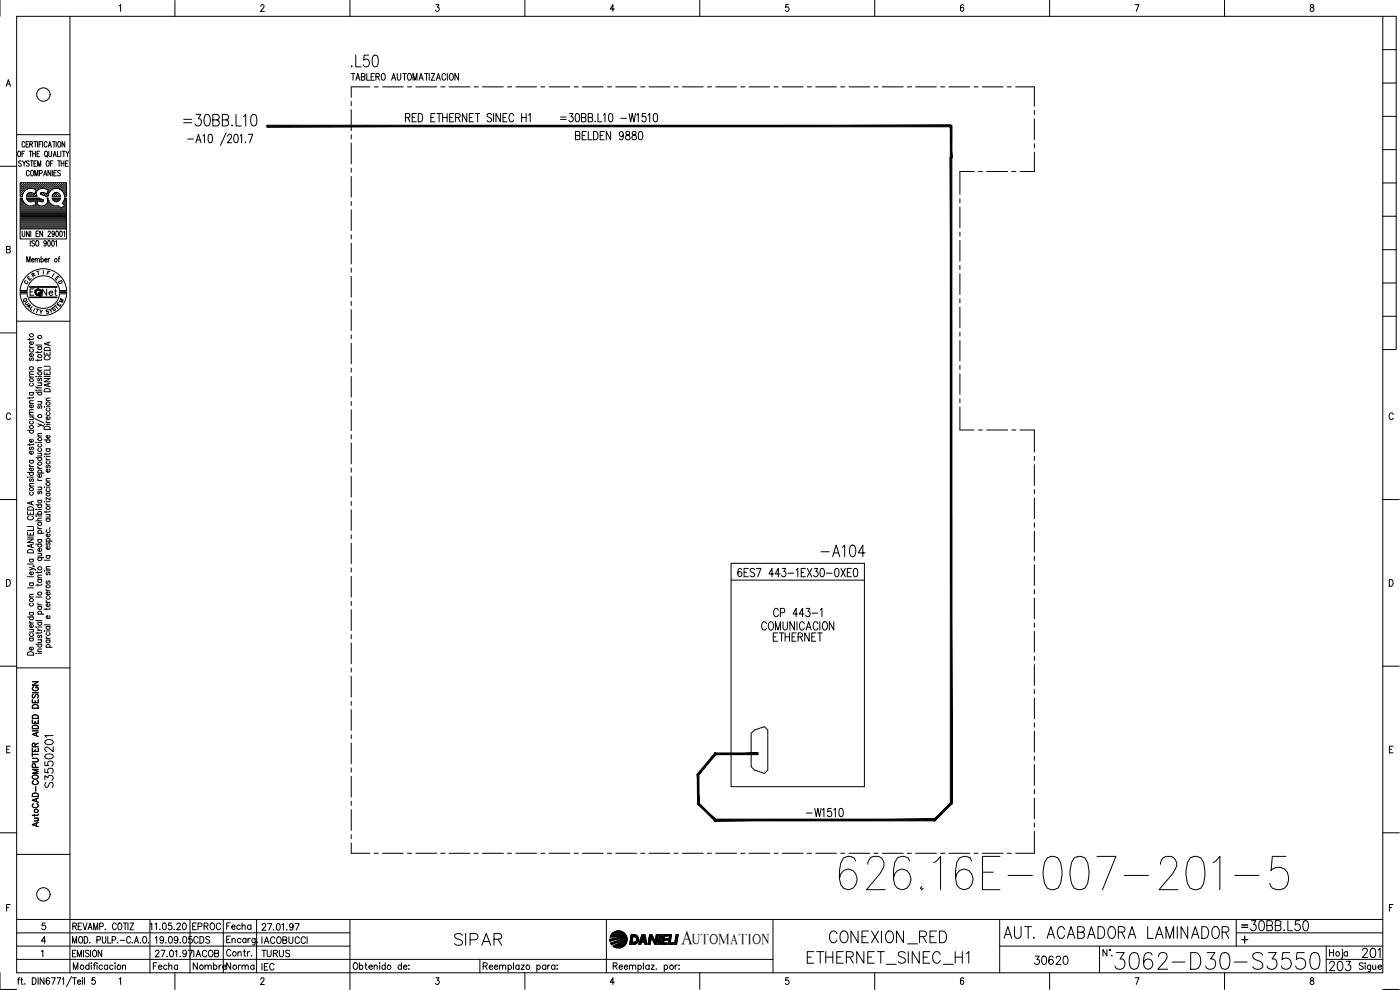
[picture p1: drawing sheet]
<svg xmlns="http://www.w3.org/2000/svg" width="420mm" height="297mm" viewBox="0 0 420 297" stroke-linecap="round" stroke-linejoin="round" font-family="sans-serif">
<defs><g id="words">
<text font-size="15" x="250.8" y="268.1">626.16E-007-201-5</text>
<text font-size="8.8" x="333.4" y="292.1">3062-D30-S3550</text>
<g font-size="7.5">
<text x="247.6" y="284.3">CONEXION_RED</text>
<text x="240.9" y="290.7">ETHERNET_SINEC_H1</text>
</g>
<g font-size="7.1">
<text x="104.1" y="21.2">.L50</text>
<text x="54" y="39.2">=30BB.L10</text>
<text x="245.2" y="168.3">-A104</text>
<text x="135.1" y="284.7">SIPAR</text>
<text x="300.2" y="282.9">AUT. ACABADORA LAMINADOR</text>
</g>
<g font-size="6.2">
<text x="373.9" y="280.5">30BB.L50</text>
<text x="397.6" y="292.5">203</text>
<text x="407.5" y="288.6">201</text>
</g>
<text font-size="5.9" x="204.5" y="283.4">A</text>
<g font-size="5.7">
<text x="231.1" y="186.3">CP 443-1</text>
<text x="230.7" y="193.7">ETHERNET</text>
<text x="16.9" y="237.4" transform="rotate(-90 16.9 237.4)">S3550201</text>
<text x="240.9" y="246.2">-W1510</text>
<text x="309.4" y="290.7">30620</text>
</g>
<g font-size="5.3">
<text x="11.6" y="90">Net</text>
<text x="56.4" y="280.1">EPROC</text>
<text x="56.8" y="284.3">CDS</text>
<text x="56.8" y="292.1">Nombre</text>
<text x="66.7" y="292.1">Norma</text>
<text x="77.3" y="292.5">IEC</text>
</g>
<g font-size="4.9">
<text x="56.8" y="288.2">IACOB</text>
<text x="77.3" y="288.2">TURUS</text>
</g>
<g font-size="4.4">
<text x="16.6" y="92.1">M</text>
<text x="207.7" y="283.4">UTOMATION</text>
</g>
<g font-size="4">
<text x="12.7" y="83.6">F</text>
<text x="6" y="86.4">C</text>
<text x="8.1" y="84.3">R</text>
<text x="16.2" y="86.4">D</text>
<text x="6.3" y="92.8">U</text>
<text x="14.5" y="94.5">S</text>
</g>
<text font-size="3.5" x="371.5" y="279.4">=</text>
</g></defs>
<!-- layer: XR-FG100|CART -->
<g fill="none" stroke="#000" stroke-width=".3">
<path d="M0 .1v4.8M5 4.9h410v287h-410zM21 4.9v287M35.8 1.8l.4-.4v2M52.5 .1v4.8M78.3 1.9l.1-.3a.49 .49 0 0 1 .6-.1 .49 .49 0 0 1 .2 .6l-1 1.3h1.1M105 .1v4.8M130.9 1.4h.8l-.4 .7a.62 .62 0 0 1 .5 1 .62 .62 0 0 1-1.1-.1M157.5 .1v4.8M184.4 2.7h-1.3l.8-1.3v2M210 .1v4.8M236.6 1.4h-.8v.9a.62 .62 0 0 1 .9 0 .62 .62 0 0 1-.1 .9 .62 .62 0 0 1-.9-.2"/>
<path d="M262.5 .1v4.8M289.2 1.7l-.5-.3a1.2 1.2 0 0 0 .1 2 .59 .59 0 0 0 .5-.8 .59 .59 0 0 0-1-.2l-.1 .3M315 .1v4.8M340.7 1.4h1.1l-.8 2M367.5 .1v4.8M393.4 1.5l-.1 .4 .2 .2a.65 .65 0 0 1 .8 .6 .65 .65 0 0 1-.7 .7 .67 .67 0 0 1-.4-.8 .67 .67 0 0 1 .8-.5l.3-.2-.1-.4zM415 4.9h4v100h-4M415 14.9h4M1.9 25.9l.6-2 .7 2M2.1 25.2h.8M415 34.9h4M415 24.9h4"/>
<path d="M0 49.9h5M5 40.4h16M5.4 45.6l.2-.2a.86 .86 0 0 1 .6 .8 .86 .86 0 0 1-.6 .8l-.3-.6zM6.2 56.7h.1M6.2 56.1h.1M6.2 55.4h.1M6.2 57.3h.1M6.2 58h.1M6.2 58.6h.1M6.2 59.9h.4M6.2 59.6h.4M6.3 57.1h.2"/>
<path d="M6.3 56.4h.2M6.3 55.8h.2M6.3 55.1h.2M6.3 57.7h.2M6.3 58.3h.2M6.4 48.5a.41 .41 0 0 0-.6-.2 .41 .41 0 0 0-.1 .6l.5 .2a.43 .43 0 0 1 .1 .7 .43 .43 0 0 1-.7-.2M6.4 55.1v.1M6.4 55.7v.2M6.4 56.3v.2M6.4 57v.1M6.4 57.6v.2M6.4 58.2v.2"/>
<path d="M6.6 46.1h.5M6.7 56.7h.2M6.7 56.1h.2M6.7 55.4h.2M6.7 57.3h.2M6.7 58h.1M6.8 48.2l.4 .8 .5-.8M6.8 55.4v.1M6.8 56v.2M6.8 56.6v.2M6.8 57.3v.1M6.8 57.9v.2"/>
<path d="M7 57.1h.2M7 56.4h.2M7 55.8h.2M7 55.1h.2M7.1 55.1v.1M7.1 55.7v.2M7.1 56.3v.2M7.1 57v.1M7.2 49v.9M7.3 56.7h.2M7.3 56.1h.2M7.3 55.4h.2"/>
<path d="M7.4 45.4h-.8v1.6M7.4 55.4v.1M7.4 56v.2M7.4 56.6v.2M7.5 42.9l-.3-.4a.86 .86 0 0 0-.6 .8 .86 .86 0 0 0 .6 .8l.3-.4M7.6 56.4h.2M7.6 55.8h.2M7.6 55.1h.2M7.7 55.1v.1M7.7 55.7v.2M7.7 56.3v.2M7.8 43.3h.5"/>
<path d="M8 56.7h.1M8 56.1h.1M8 55.4h.1M8 55.4v.1M8 56v.2M8 56.6v.1M8 59.6h3.7M8.1 58.6h.1M8.2 59.9h4.5M8.2 56.7l1.2-.2 1.4 .4-.3 1.2-1-.3M8.3 56.4h.1M8.3 55.8h.1"/>
<path d="M8.3 55.1h.1M8.3 58.3h.1M8.3 55.1v.1M8.3 55.7v.2M8.3 56.3v.2M8.3 58.2v.2M8.6 42.5h-.8v1.6h.8M8.6 56.1h.1M8.6 55.4h.1M8.6 58.6h.1M8.6 58l.1 .1M8.7 55.4v.1"/>
<path d="M8.7 56v.2M8.7 58.5v.2M8.8 48.5a.42 .42 0 0 0-.6-.3 .42 .42 0 0 0-.2 .7l.6 .2a.43 .43 0 0 1 .1 .7 .43 .43 0 0 1-.7-.2M8.8 45.4h.8M8.8 51.5a.47 .47 0 0 0-.6-.4 .47 .47 0 0 0-.3 .7v.3a.46 .46 0 0 0 .3 .7 .46 .46 0 0 0 .6-.4M8.9 56.4h.2M8.9 55.8h.2M8.9 55.1h.2M8.9 58.3h.2M8.9 43.3l.8-.1v-.6l-.8-.1v1.6M9 55.1v.1M9 55.7v.2"/>
<path d="M9 56.3v.1M9 58.2v.2M9.1 48.2h.8M9.2 45.4v1.6M9.2 56.1h.2M9.2 55.4h.2M9.2 58h.2M9.2 58.6h.2M9.3 55.4v.1M9.3 56v.2M9.3 57.9v.2M9.3 58.5v.2"/>
<path d="M9.4 43.3l.4 .8M9.4 51.2l.1-.1a.88 .88 0 0 1 .6 .9 .88 .88 0 0 1-.6 .8 1.09 1.09 0 0 1-.1-1.6zM9.5 57.8l-.9 .1-.7 1h3.1M9.5 56.4h.2M9.5 55.8h.2M9.5 55.1h.2M9.5 58.3h.2M9.5 48.2v1.7M9.6 55.1v.1M9.6 55.7v.2M9.6 56.3v.2M9.6 58.2v.2"/>
<path d="M9.8 46.1h.9M9.8 45.4v1.6M9.9 56.1h.1M9.9 55.4h.1M9.9 58.6h.1M9.9 58.1h.1M9.9 55.4v.1M9.9 56v.2M9.9 58.5v.2M10.2 56.4h.1M10.2 55.8h.1M10.2 55.1h.1"/>
<path d="M10.2 58.3h.1M10.2 49h.5M10.2 42.5h.8M10.2 55.1v.1M10.2 55.7v.2M10.2 56.3v.2M10.2 58.2v.2M10.5 52.8v-1.7l.4 1.7 .5-1.7v1.7M10.5 56.7h.1M10.5 56.1h.1M10.5 55.4h.1M10.5 58.6h.1"/>
<path d="M10.6 42.5v1.6M10.6 55.4v.1M10.6 56v.2M10.6 56.6v.2M10.6 58.5v.2M10.6 58h.1M10.7 45.4v1.6M10.8 56.4h.2M10.8 55.8h.2M10.8 55.1h.2M10.9 55.1v.1M10.9 55.7v.2"/>
<path d="M10.9 56.3v.2M10.9 57.1h.1M11 48.2h-.8v1.7h.8M11.1 56.7h.2M11.1 56.1h.2M11.1 55.4h.2M11.1 46.1h.5M11.2 55.4v.1M11.2 56v.2M11.2 56.6v.2M11.3 42.5v1.6M11.3 49.9v-1.7l.5 1.7 .4-1.7v1.7"/>
<path d="M11.4 56.4h.2M11.4 55.8h.2M11.4 55.1h.2M11.5 55.1v.1M11.5 55.7v.2M11.5 56.3v.2M11.6 59.4h-3.7l.3 .6 .5 .5h.8M11.7 59.4l.2 .1M11.7 43.3h.5M11.8 56.1h.1M11.8 55.4h.1M11.9 52l.7-.1v-.6l-.7-.2v1.7"/>
<path d="M11.9 55.4v.1M11.9 56v.2M11.9 59.5l.9 .3M11.9 45.4h-.8v1.6h.8M12.1 56.4h.1M12.1 55.8h.1M12.1 55.1h.1M12.1 55.1v.1M12.1 55.7v.2M12.1 56.3v.2M12.2 57.9l.1 .4M12.2 58.4l2.2 .5"/>
<path d="M12.4 56.1h.1M12.4 55.4h.1M12.4 58h.1M12.5 42.5h-.8v1.6M12.5 55.4v.1M12.5 56v.2M12.5 57.9v.2M12.7 56.4h.2M12.7 55.8h.2M12.7 55.1h.2M12.7 58.3h.2M12.8 42.5v1.6"/>
<path d="M12.8 55.1v.1M12.8 55.7v.2M12.8 56.3v.1M12.8 58.2v.2M12.8 59.8l.3 .4-.4 .3M13 56.1h.2M13 55.4h.2M13 58h.2M13.1 52.8l.5-1.7 .5 1.7M13.1 55.4v.1M13.1 56v.2M13.1 57.9v.2"/>
<path d="M13.2 57.8l-1 .1M13.3 52.2h.6M13.3 56.4h.2M13.3 55.8h.2M13.3 55.1h.2M13.3 58.3h.2M13.4 55.1v.1M13.4 55.7v.2M13.4 56.3v.2M13.4 58.2v.2M13.5 45.6l.2-.2a.86 .86 0 0 1 .6 .8 .86 .86 0 0 1-.6 .8l-.3-.6zM13.5 56.6l1 .4-.4 1.1-1-.3"/>
<path d="M13.5 56.6a1.76 1.76 0 0 0-2 .3 1.76 1.76 0 0 0-.4 2M13.7 56.1h.1M13.7 55.4h.1M13.7 58.6h.1M13.8 55.4v.1M13.8 56v.2M13.8 58.5v.2M13.9 46.7l.4 .4M14 56.4h.1M14 55.8h.1M14 55.1h.1M14 58.3h.1"/>
<path d="M14.1 48.3l.1-.1a.86 .86 0 0 1 .6 .9 .86 .86 0 0 1-.6 .8 1.2 1.2 0 0 1-.1-1.6zM14.1 55.1v.1M14.1 55.7v.2M14.1 56.3v.2M14.1 58.2v.2M14.1 42.9a.47 .47 0 0 0-.5-.4 .47 .47 0 0 0-.3 .6v.4a.46 .46 0 0 0 .3 .6 .46 .46 0 0 0 .5-.4M14.3 58.6h.1M14.3 56.7h.1M14.3 56.1h.1M14.3 55.4h.1M14.3 58h.1M14.4 59.4h-.3a1.85 1.85 0 0 1-.7 2.2 1.85 1.85 0 0 1-2.3-.2l.2-1.2 1 .3"/>
<path d="M14.4 55.4v.1M14.4 56v.2M14.4 56.6v.2M14.4 57.9v.2M14.4 59.4l.7 1.6M14.4 57.3h.1M14.5 44.1l.4-1.6 .5 1.6M14.6 57.1h.2M14.6 56.4h.2M14.6 55.8h.2M14.6 55.1h.2M14.6 57.7h.1"/>
<path d="M14.6 45.4v1.2l.4 .4 .5-.4v-1.2M14.6 43.6h.6M14.7 55.1v.1M14.7 55.7v.2M14.7 56.3v.2M14.7 57v.1M14.7 57.6h.1M14.9 56.7h.2M14.9 56.1h.2M14.9 55.4h.2M15 55.4v.1M15 56v.2"/>
<path d="M15 56.6v.2M15.1 49h.5M15.1 57.3l-.7 1.6M15.2 51.1v1.7l-.8-1.7v1.7M15.2 56.4h.2M15.2 55.8h.2M15.2 55.1h.2M15.3 55.1v.1M15.3 55.7v.2M15.3 56.3v.2M15.6 56.1h.1M15.6 55.4h.1"/>
<path d="M15.6 58.9h2.5M15.6 59.4h2.5M15.6 59.4a1.25 1.25 0 0 0 1.3 1.2 1.25 1.25 0 0 0 1.2-1.2M15.6 58.9a1.25 1.25 0 0 1 1.3-1.2 1.25 1.25 0 0 1 1.2 1.2M15.7 56.6l-.1 .1M15.7 55.4v.1M15.7 56v.2M15.7 51.1v1.7M15.7 59.6h2.3M15.8 42.5h.8M15.9 56.4h.1M15.9 55.8h.1"/>
<path d="M15.9 55.1h.1M15.9 59.9h1.9M15.9 56.7a2.49 2.49 0 0 1 3.4 2.2h.6v-4.1h-13.8v4.1h.6l.5-1.4 1-.8M15.9 48.2h-.8v1.7M15.9 56.7l-.8 .6M16 47l.4-1.6 .5 1.6M16 55.1v.1M16 55.7v.2M16 56.3v.2M16 58.3v.1M16.1 46.5h.6M16.2 51.9h.4"/>
<path d="M16.2 56.1h.1M16.2 55.4h.1M16.2 58.6h.1M16.2 42.5v1.6M16.3 55.4v.1M16.3 56v.2M16.3 58v.1M16.3 58.5v.2M16.3 58h.1M16.5 56.4h.2M16.5 55.8h.2M16.5 55.1h.2"/>
<path d="M16.5 58.3h.2M16.6 55.1v.1M16.6 55.7v.2M16.6 56.3v.1M16.6 58.2v.2M16.8 56.1h.2M16.8 55.4h.2M16.8 58h.2M16.8 58.6h.2M16.8 42.5v1.6M16.9 51.1h-.7v1.7h.7M16.9 55.4v.1"/>
<path d="M16.9 56v.2M16.9 57.9v.2M16.9 58.5v.2M17.1 56.4h.2M17.1 55.8h.2M17.1 55.1h.2M17.1 58.3h.2M17.2 55.1v.1M17.2 55.7v.2M17.2 56.3v.2M17.2 58.2v.2M17.3 45.4v1.6h.6"/>
<path d="M17.3 48.2h.8M17.5 56.1h.1M17.5 55.4h.1M17.5 58.6h.1M17.6 42.6l.1-.1a.86 .86 0 0 1 .6 .8 .86 .86 0 0 1-.6 .8 1.14 1.14 0 0 1-.1-1.5zM17.6 55.4v.1M17.6 56v.2M17.6 58.5v.2M17.7 48.2v1.7M17.8 56.4h.1M17.8 55.8h.1M17.8 55.1h.1"/>
<path d="M17.9 55.1v.1M17.9 55.7v.2M17.9 56.3v.2M18.1 51.3l-.3-.2-.5 .2 .1 .5 .7 .5-.3 .5-.5-.3M18.1 56.7h.1M18.1 56.1h.1M18.1 55.4h.1M18.2 55.4v.1M18.2 56v.2M18.2 56.6v.2M18.2 45.4v1.6M18.4 49h.8"/>
<path d="M18.4 48.2v1.7M18.4 56.4h.2M18.4 55.8h.2M18.4 55.1h.2M18.5 57l.1 .1M18.5 55.1v.1M18.5 55.7v.2M18.5 56.3v.2M18.7 45.4h.9M18.8 56.7h.1M18.8 56.1h.1M18.8 55.4h.1"/>
<path d="M18.8 57.3h.1M18.8 55.4v.1M18.8 56v.2M18.8 56.6v.2M19 57.1h.2M19 56.4h.2M19 55.8h.2M19 55.1h.2M19 57.7h.2M19.1 45.4v1.6M19.1 55.1v.1M19.1 55.7v.2"/>
<path d="M19.1 56.3v.2M19.1 57v.1M19.1 57.6v.2M19.2 48.2v1.7M19.4 56.7h.1M19.4 56.1h.1M19.4 55.4h.1M19.4 57.3h.1M19.4 58h.1M19.4 59.9h.5M19.4 42.5v1.6l-.8-1.6v1.6M19.4 58.6h.1"/>
<path d="M19.4 59.6h.5M19.5 55.4v.1M19.5 56v.2M19.5 56.6v.2M19.5 57.3v.1M19.5 57.9v.2M19.5 58.5v.2M19.7 57.1h.2M19.7 56.4h.2M19.7 55.8h.2M19.7 55.1h.2M19.7 57.7h.2"/>
<path d="M19.7 58.3h.2M19.7 49h.5M19.8 45.4l.5 .7 .4-.7M19.8 55.1v.1M19.8 55.7v.2M19.8 56.3v.2M19.8 57v.1M19.8 57.6v.2M19.8 58.2v.2M20.3 46.1v.9M20.4 48.2h-.7v1.7h.7M415 54.9h4"/>
<path d="M415 44.9h4M1.9 74.8l1-.1 .1-.6-1.1-.2v2l1.1-.2 .1-.5-.4-.4M6.1 68.7v3h13.8v-3M6.2 64.3h13.7M6.2 64h13.7M6.2 63.7h13.7M6.2 63.4h13.7M6.2 63.1h13.7M6.2 62.8h13.7M6.2 62.4h12M6.2 62.1h11.7M6.2 61.8h2.2"/>
<path d="M6.2 61.5h1.6M6.2 61.2h1.2M6.2 60.9h.9M6.2 60.5h.7M6.2 60.2h.6M6.2 64.7h13.7M6.2 65h13.7M6.2 65.3h13.7M6.2 65.6h13.7M6.2 65.9h13.7M6.2 66.2h13.7M6.2 66.6h13.7"/>
<path d="M6.2 66.9h13.7M6.2 67.2h13.7M6.2 67.5h13.7M6.2 67.8h13.7M6.2 68.1h13.7M6.2 68.5h13.7M6.6 69.3l.1 1.4 .3 .3 .4-.3 .1-1.4M8 78.6v-1.6l.6 1.6 .4-1.6v1.6M8.2 61.6l-1-.8-.6-1.4h-.5v9.3h13.8v-9.3h-.5l-.7 1.6 .7 .7M8.5 60.2h1.6M8.8 69.3v1.7l-.8-1.7v1.7M9.1 72.2v1.7"/>
<path d="M9.2 69.3v1.7M9.5 78h.7l-.1-.3a.47 .47 0 0 0-.6 .1 .47 .47 0 0 0 0 .6l.3 .2 .4-.2M9.5 60.5l1-.3 .3 1.2-1.4 .4-1.2-.2M9.9 61.8h2M10.4 72.4l-.3-.2-.6 .2 .2 .4 .5 .3 .2 .5-.3 .3-.6-.3M10.5 77.9l.3-.4 .3 .1 .1 1M10.5 77.5v1.1M10.6 60.2h.7M10.7 60.5h.5M10.7 60.9h.4M10.8 61.5h.2M10.8 61.2h.2"/>
<path d="M10.8 72.4l.2-.2a.86 .86 0 0 1 .7 .8 .86 .86 0 0 1-.7 .9l-.3-.7zM10.8 70.1h.5M11.2 77.9l.3-.4 .3 .1v1M11.6 69.3h-.8v1.7h.8M11.7 60.2h1.3M12.3 77.8l.1-.2a.48 .48 0 0 1 .6 .5 .48 .48 0 0 1-.6 .5l-.1-.2M12.3 77v1.6M12.3 60.5l.4 .1M12.8 69.3v1.7l-.9-1.7v1.7M13.3 61.8h2.8M13.4 78h.7v-.3a.47 .47 0 0 0-.7 .1 .47 .47 0 0 0 .1 .6l.2 .2 .4-.2M13.8 61.5h1.7"/>
<path d="M13.9 72.8l-.2 .3a.43 .43 0 0 1-.6-.4 .43 .43 0 0 1 .7-.3l-.1 1.4-.3 .1-.2-.3M14.1 61.2h1M14.3 60.9h.5M14.4 60.5h.2M14.4 69.7l.2-.4 .5 .3-.7 1.4h.8M14.4 60.2h.1M14.5 72.3l.1-.1a.96 .96 0 0 1 0 1.7l-.3-.8zM14.5 77.5v1.1M14.9 77.5l-.4 .5M15.1 61l.8 .6M15.7 72.3l.1-.1a.96 .96 0 0 1 0 1.7l-.3-.8zM15.9 61.6l1.6 .1"/>
<path d="M16.2 60.2h1.4M16.3 69.9l-.2 .4a.43 .43 0 0 1-.6-.5 .43 .43 0 0 1 .8-.3l-.2 1.4-.3 .1-.2-.3M16.7 72.5l.3-.3v1.7M16.9 69.4l.2-.1a.92 .92 0 0 1 .5 .9 .92 .92 0 0 1-.5 .8l-.4-.7zM17.4 61.7l.9 .7M17.5 77.5h.4M17.9 77l-.2 .3v1.3M18.1 69.4l.1-.1a.96 .96 0 0 1 0 1.7l-.3-.7zM18.4 62.4h1.5M18.9 60.9h1M19 62.1h.9M19 61.2h.9"/>
<path d="M19.1 69.6l.3-.3v1.7M19.1 60.5h.8M19.3 60.2h.6M19.3 61.5h.6M19.4 61.8l-1.1 .6M19.6 61.8h.3M415 74.9h4M415 64.9h4M0 99.9h5M5 96.4h16M6 87.1a7 7 0 0 1 7-6.5 7 7 0 0 1 7 6.5M8.2 88.2a4.9 4.9 0 0 0 4.8 4.3 4.9 4.9 0 0 0 4.9-4.3"/>
<path d="M8.2 87.1a4.9 4.9 0 0 1 4.8-4.4 4.9 4.9 0 0 1 4.9 4.4M8.9 89.1h8.2M8.9 89.3h8.2M8.9 86.2h8.2M8.9 86h8.2M9 89.2h8M9 86.1h8M10.2 86.7h-1.2v1.9M11 92.7l.6 .2M11.3 92.8l-.3 1M12 93l.3 .5 .5-.4M12.3 93.5v.6"/>
<path d="M20 88.2a7 7 0 0 1-7 6.4 7 7 0 0 1-7-6.4h2.1M415 94.9h4M415 84.9h4M8.8 103.7l.1 .4 .5 .2M8.8 101.6v.5M8.8 119.1v.5M8.8 117.8h1.2M8.8 113.1h1.2M8.8 104.3h1.2M9.1 117.8a.49 .49 0 0 0 0 .7 .49 .49 0 0 0 .7 0 .49 .49 0 0 0 0-.7M9.1 115a.51 .51 0 0 0 0 .7 .51 .51 0 0 0 .7 0 .51 .51 0 0 0 0-.7M9.1 107.4l-.3 .3 .3 .5 .4-.7h.4l.1 .4-.2 .3"/>
<path d="M9.1 104.8a.51 .51 0 0 0 0 .7 .51 .51 0 0 0 .7 0 .51 .51 0 0 0 0-.7M9.8 106.1a.5 .5 0 0 1 .1 .7 .5 .5 0 0 1-.8 0 .5 .5 0 0 1 .1-.7h.2v.9M9.8 102.5a.5 .5 0 0 1 .1 .8 .5 .5 0 0 1-.8 0 .5 .5 0 0 1 .1-.8h.2v.9M10 119.1l-.3 .3h-1.4M10 112.3l-1.1 .1-.1 .4 .4 .3M10 111.5l-1.1 .1-.1 .4 .4 .3M10 101.5l-.1 .3h-1.6M10.8 116l.3 .4h1.4M10.8 113h.1zM10.8 117.7h1.7M10.8 103.5h1.7M10.8 117v.2z"/>
<path d="M11.3 113h1.2M11.3 105.4v.5M11.3 107.9v.5M11.3 116.1v.5M11.3 117.1h1.2M11.3 114.9h1.2M11.3 111.1h1.2M11.3 104h1.2M11.6 117.7a.49 .49 0 0 0 0 .7 .49 .49 0 0 0 .7 0 .49 .49 0 0 0 0-.7M11.6 113.5l-.3 .3 .3 .5 .4-.7h.4l.1 .4-.2 .3M11.6 104a.51 .51 0 0 0 0 .8 .51 .51 0 0 0 .7 0 .51 .51 0 0 0 0-.8M12.2 114.9l.3 .4-.1 .3-1.1 .1"/>
<path d="M12.5 110.3l-1.1 .1-.1 .3 .4 .4M12.5 107.8l-.1 .3h-1.6M12.5 105.4l-.3 .3h-1.4M13.3 113.6h1.7l-1.7 .9h1.7M13.3 111.5v.9h1.7v-.9M13.3 105.6v.9h1.7v-.9M13.3 113h1.7M13.3 109.9h1.7M13.3 116.9a.96 .96 0 0 1 1.1-.3 .96 .96 0 0 1 .6 .9h-1.7zM13.3 104.5a.98 .98 0 0 1 1.1-.3 .98 .98 0 0 1 .6 1h-1.7zM13.7 107a.52 .52 0 0 0-.4 .6 .52 .52 0 0 0 .6 .4h.5a.52 .52 0 0 0 .6-.4 .52 .52 0 0 0-.4-.6M14.1 105.9v.6"/>
<path d="M14.1 111.9v.5M14.4 102.8v.7M14.4 115.2v.7M15 119.5h-1.1l-.1 .4 .4 .3M15 115l-1.7 .5 1.7 .6M15 110.3v.8h-1.7M15 102.6l-1.7 .6 1.7 .5M3.1 124.4a.63 .63 0 0 0-.7-.5 .63 .63 0 0 0-.5 .8v.4a.63 .63 0 0 0 .5 .8 .63 .63 0 0 0 .7-.5M8.3 129.1h1.7M8.8 139.4l.1 .3 .5 .2M8.8 139.9h1.2M8.8 138.1h1.2"/>
<path d="M8.8 133.2v.5M8.8 125.1h1.2M8.8 124.5h1.2M8.8 121h1.2M9.1 138.1a.51 .51 0 0 0 0 .8 .51 .51 0 0 0 .7 0 .51 .51 0 0 0 0-.8M9.1 134.1l-.3 .3 .1 .5h.4l.2-.7 .3-.1 .2 .3-.2 .5M9.1 129.1a.51 .51 0 0 0 0 .7 .51 .51 0 0 0 .7 0 .51 .51 0 0 0 0-.7M9.1 126.4a.49 .49 0 0 0 0 .7 .49 .49 0 0 0 .7 0 .49 .49 0 0 0 0-.7M9.7 125.1l.3 .4-.1 .3-1.1 .1M9.8 135.4a.5 .5 0 0 1 .1 .7 .5 .5 0 0 1-.8 0 .5 .5 0 0 1 .1-.7h.2v.9M9.8 131.8a.51 .51 0 0 1 0 .7 .51 .51 0 0 1-.7 0 .51 .51 0 0 1-.1-.6l.4-.1v.9M9.8 121.4a.5 .5 0 0 1 .1 .8 .5 .5 0 0 1-.8 0 .5 .5 0 0 1 .1-.8h.2v.9"/>
<path d="M10 133.1l-.1 .3-1.6 .1M10 123.7l-1.1 .1-.1 .3 .4 .4M10 122.9l-1.1 .1-.1 .3 .4 .4M10 120.2l-1.1 .1-.1 .3 .4 .4M10.4 125.6l2.8 1.3M10.8 132.7h.1zM10.8 137.3h1.7M11.3 139.9l.1 .4 .5 .2M11.3 127.2l1.2 .4-1.2 .4M11.3 136h1.2M11.3 132.7h1.2M11.3 130.8h1.2"/>
<path d="M11.3 120.5h1.2M11.6 137.3a.51 .51 0 0 0 0 .8 .51 .51 0 0 0 .7 0 .51 .51 0 0 0 0-.8M11.6 134.6a.51 .51 0 0 0 0 .7 .51 .51 0 0 0 .7 0 .51 .51 0 0 0 0-.7M11.6 133.3a.51 .51 0 0 0 0 .7 .51 .51 0 0 0 .7 0 .51 .51 0 0 0 0-.7M11.6 121.7l-.3 .3 .1 .5h.4l.2-.7 .3-.1 .2 .3-.2 .5M12.2 136l.3 .4-.1 .4h-1.1M12.2 120.5l.3 .4-.1 .3-1.1 .1M12.5 130l-1.1 .1-.1 .4 .4 .3M12.5 127.6l.6 .2 .1 .3M13.3 136.9h.1zM13.3 127.3h.1zM13.3 122h.1z"/>
<path d="M13.3 132h1.7M13.3 128.2a.96 .96 0 0 1 1.1-.3 .96 .96 0 0 1 .6 .9h-1.7zM13.8 137.4l.1 .3 .5 .3M13.8 126.3l.1 .3 .5 .2M13.8 136v.5M13.8 138h1.2M13.8 136.9h1.2M13.8 134.6h1.2M13.8 127.3h1.2M13.8 126.8h1.2M13.8 122h1.2M13.8 120.2h1.2"/>
<path d="M14.1 139.6l-.3 .3 .3 .5 .4-.7h.4l.1 .4-.2 .3M14.1 138.4l-.2 .1a.52 .52 0 0 0 .6 .7 .52 .52 0 0 0 .3-.8M14.1 134.6l-.2 .2a.52 .52 0 0 0 .6 .7 .52 .52 0 0 0 .3-.9M14.1 132a.55 .55 0 0 0 .2 .9 .55 .55 0 0 0 .7-.7l-.2-.2M14.1 123.8l-.2 .1a.52 .52 0 0 0 .6 .8 .52 .52 0 0 0 .3-.9M14.1 122.5l-.2 .2a.52 .52 0 0 0 .6 .7 .52 .52 0 0 0 .3-.9M14.8 130.6l.1 .2a.52 .52 0 0 1-.5 .7 .52 .52 0 0 1-.4-.8l.4-.1v.9M14.8 125.1l.1 .1a.53 .53 0 0 1-.5 .7 .53 .53 0 0 1-.4-.8h.4v.8M15 135.9l-.3 .4h-1.4M418.1 124.4a.63 .63 0 0 0-.7-.5 .63 .63 0 0 0-.5 .8v.4a.63 .63 0 0 0 .5 .8 .63 .63 0 0 0 .7-.5M0 149.9h5M8.3 159.6v1h1.7v-1"/>
<path d="M8.3 153.5v1h1.7v-1M8.3 158h1.7M8.3 141.8h1.7M8.3 152.3a.96 .96 0 0 1 1.2-.2 .96 .96 0 0 1 .5 1h-1.7zM8.3 143.1v.1zM8.7 154.9a.56 .56 0 0 0-.4 .7 .56 .56 0 0 0 .6 .4h.5a.56 .56 0 0 0 .6-.4 .56 .56 0 0 0-.4-.7M8.8 145.9h1.2M8.8 143.2h1.2M9.1 147.7a.51 .51 0 0 0 0 .7 .51 .51 0 0 0 .7 0 .51 .51 0 0 0 0-.7M9.1 143.7l-.3 .3 .1 .4h.4l.2-.7h.3l.2 .3-.2 .5M9.1 141.8a.51 .51 0 0 0 0 .7 .51 .51 0 0 0 .7 0 .51 .51 0 0 0 0-.7M9.1 153.9v.6"/>
<path d="M9.4 150.6v.7M9.8 140.4a.5 .5 0 0 1 0 .7 .5 .5 0 0 1-.7 .1 .5 .5 0 0 1-.1-.7l.4-.1v.9M10 158.3v.9h-1.7M10 150.4l-1.7 .5 1.7 .6M10 145.1h-1.1l-.1 .4 .4 .4M10.8 154.8h.1zM10.8 151.5h1.7M10.8 156.3h1.7M10.8 154.3h1.7M10.8 152.8v.1zM11.3 158l.1 .4 .5 .2M11.3 143.6l.1 .4 .5 .2"/>
<path d="M11.3 146.2h1.2M11.3 158.6h1.2M11.3 154.8h1.2M11.3 152.9h1.2M11.3 150.1h1.2M11.3 144.2h1.2M11.3 141.9h1.9M11.3 140.5h1.2M11.6 154.3a.49 .49 0 0 1 0-.7 .49 .49 0 0 1 .7 0 .49 .49 0 0 1 0 .7M11.6 151.5a.51 .51 0 0 0 0 .7 .51 .51 0 0 0 .7 0 .51 .51 0 0 0 0-.7M11.6 150.1a.49 .49 0 0 0 0 .7 .49 .49 0 0 0 .7 0 .49 .49 0 0 0 0-.7M11.6 147.4l-.3 .3 .3 .5 .4-.7h.4l.1 .4-.2 .3"/>
<path d="M11.6 141.9a.51 .51 0 0 1 0-.7 .51 .51 0 0 1 .7 0 .51 .51 0 0 1 0 .7M12.2 146.2l.3 .3-.1 .4-1.1 .1M12.3 142.4a.5 .5 0 0 1 .1 .7 .5 .5 0 0 1-.8 0 .5 .5 0 0 1 .1-.7h.2v.8M12.5 155.5l-1.1 .1-.1 .3 .4 .4M13.3 150.5h.1zM13.3 146.2h.1zM13.8 150.9l.1 .4 .5 .2M13.8 153.3v.5M13.8 155.6h1.2M13.8 154.4h1.2M13.8 151.5h1.2M13.8 150.5h1.2"/>
<path d="M13.8 148h1.2M13.8 146.2h1.2M13.8 144.3h1.2M14.1 158.9l-.2 .2a.52 .52 0 0 0 .6 .7 .52 .52 0 0 0 .3-.9M14.1 155.6l-.2 .2a.52 .52 0 0 0 .6 .7 .52 .52 0 0 0 .3-.9M14.1 148l-.2 .1a.52 .52 0 0 0 .6 .7 .52 .52 0 0 0 .3-.8M14.1 146.6a.49 .49 0 0 0 0 .7 .49 .49 0 0 0 .7 0 .49 .49 0 0 0 0-.7M14.7 154.4l.3 .3-.1 .4h-1.1M14.8 140.8l.1 .2a.53 .53 0 0 1-.5 .7 .53 .53 0 0 1-.4-.8l.4-.1v.9M14.9 158.4h.1M15 153.3l-.3 .3h-1.4M15 149.3v.7l-1.2-.7v.7"/>
<path d="M15 143.5l-1.1 .1-.1 .4 .4 .3M415 149.9h4.9M1.9 173.9a1.01 1.01 0 0 1 1.2 1 1.01 1.01 0 0 1-1.2 1zM8.3 161.7h1.7l-1.7 1.1h1.7M8.3 176.4h1.7M8.3 173h1.7M8.3 169.2h1.7M8.3 161.1h1.7M8.3 165.2a.96 .96 0 0 1 1.2-.3 .96 .96 0 0 1 .5 1h-1.7zM8.8 170.2l1.2 .4-1.2 .5M8.8 179.1h1.2M8.8 174.9h1.2"/>
<path d="M8.8 167.8h1.2M9.1 174.9a.51 .51 0 0 0 0 .7 .51 .51 0 0 0 .7 0 .51 .51 0 0 0 0-.7M9.1 167.8a.49 .49 0 0 0 0 .7 .49 .49 0 0 0 .7 0 .49 .49 0 0 0 0-.7M9.1 160v.6M9.4 163.4v.8M9.8 171.6a.5 .5 0 0 1 .1 .7 .5 .5 0 0 1-.8 0 .5 .5 0 0 1 .1-.7h.2v.9M9.9 169.8l.5 .2M10 178.3l-1.1 .1-.1 .4 .4 .3M10 170.6l.6 .2 .1 .3M10 163.2l-1.7 .6 1.7 .6M10.8 179.1h1.7M10.8 163.3h1.7"/>
<path d="M11.3 171.5v.5M11.3 175.3v.5M11.3 173.9h1.2M11.3 173.4h1.2M11.3 167.3h1.9M11.3 166h1.2M11.3 161.9h1.2M11.3 160h1.9M11.6 173.9a.51 .51 0 0 0 0 .7 .51 .51 0 0 0 .7 0 .51 .51 0 0 0 0-.7M11.6 167.3a.51 .51 0 0 0 0 .8 .51 .51 0 0 0 .7 0 .51 .51 0 0 0 0-.8M11.6 163.3a.51 .51 0 0 0 0 .7 .51 .51 0 0 0 .7 0 .51 .51 0 0 0 0-.7M11.6 161.9a.51 .51 0 0 0 0 .7 .51 .51 0 0 0 .7 0 .51 .51 0 0 0 0-.7"/>
<path d="M11.6 160a.51 .51 0 0 1 0-.7 .51 .51 0 0 1 .7 0 .51 .51 0 0 1 0 .7M12.2 166l.3 .4-.1 .4h-1.1M12.3 164.6a.5 .5 0 0 1 .1 .7 .5 .5 0 0 1-.8 0 .5 .5 0 0 1 .1-.7h.2v.9M12.5 175.2l-.3 .4h-1.4M12.5 172.6l-1.1 .1-.1 .3 .4 .4M12.5 171.4l-.1 .3-1.6 .1M13.3 171.3h.1zM13.3 168.1h1.7M13.8 176.7l.1 .4 .5 .2M13.8 177.3h1.2M13.8 171.3h1.2M13.8 170.8h1.2"/>
<path d="M13.8 166.7h1.2M13.8 162.4h1.9M14.1 179l-.2 .1a.52 .52 0 0 0 .6 .7 .52 .52 0 0 0 .3-.8M14.1 174.3l-.3 .3 .1 .4h.4l.2-.6 .3-.1 .2 .3-.2 .4M14.1 171.7l-.3 .3 .1 .5h.4l.2-.7 .3-.1 .2 .3-.2 .5M14.1 166.7l-.2 .1a.52 .52 0 0 0 .6 .8 .52 .52 0 0 0 .3-.9M14.1 162.8l-.3 .3 .3 .5 .4-.7h.4l.1 .4-.2 .3M14.1 162.4l-.2-.2a.52 .52 0 0 1 .6-.7 .52 .52 0 0 1 .3 .9M14.8 177.7a.5 .5 0 0 1 0 .7 .5 .5 0 0 1-.7 .1 .5 .5 0 0 1-.1-.7l.4-.1v.8M14.8 164a.49 .49 0 0 1 0 .7 .49 .49 0 0 1-.7 0 .49 .49 0 0 1-.1-.6l.4-.1v.8M14.8 160.2l.1 .1a.52 .52 0 0 1-.5 .8 .52 .52 0 0 1-.4-.8l.4-.1v.9M15 170h-1.1l-.1 .4 .4 .4"/>
<path d="M416.9 173.9a1.01 1.01 0 0 1 1.2 1 1.01 1.01 0 0 1-1.2 1zM0 199.9h5M8.3 185.1h1.7M8.3 195.8a.97 .97 0 0 1 1.2-.2 .97 .97 0 0 1 .5 1h-1.7zM8.8 186.4l.1 .3 .5 .2M8.8 191.5h1.2M8.8 188.8h1.2M8.8 186.9h1.2M8.8 183.8h1.2M9.1 191.5a.51 .51 0 0 0 0 .7 .51 .51 0 0 0 .7 0 .51 .51 0 0 0 0-.7M9.1 190.1a.51 .51 0 0 0 0 .7 .51 .51 0 0 0 .7 0 .51 .51 0 0 0 0-.7M9.1 185.1a.51 .51 0 0 0 0 .7 .51 .51 0 0 0 .7 0 .51 .51 0 0 0 0-.7"/>
<path d="M9.1 183.8a.49 .49 0 0 0 0 .7 .49 .49 0 0 0 .7 0 .49 .49 0 0 0 0-.7M9.1 181a.51 .51 0 0 0 0 .7 .51 .51 0 0 0 .7 0 .51 .51 0 0 0 0-.7M9.7 188.8l.3 .4-.1 .4h-1.1M9.8 194.2a.51 .51 0 0 1 0 .7 .51 .51 0 0 1-.7 0 .51 .51 0 0 1-.1-.7h.4v.8M9.8 187.4a.51 .51 0 0 1 0 .7 .51 .51 0 0 1-.7 0 .51 .51 0 0 1-.1-.7h.4v.8M10.8 196h.1zM10.8 188.1h.1zM10.8 193.3h1.7M10.8 186.2h1.7M11.3 188.5l.1 .4 .5 .2M11.3 180.9l.1 .4 .5 .2M11.3 196h1.2"/>
<path d="M11.3 195.5h1.2M11.3 192h1.2M11.3 189.6v.5M11.3 189.1h1.2M11.3 188.1h1.2M11.3 186.7h1.2M11.3 184.3h1.9M11.3 182h1.2M11.3 181.5h1.2M11.6 193.3a.51 .51 0 0 0 0 .7 .51 .51 0 0 0 .7 0 .51 .51 0 0 0 0-.7M11.6 190.6l-.3 .3 .1 .4h.4l.2-.6 .3-.1 .2 .3-.2 .5M11.6 186.7a.51 .51 0 0 0 0 .8 .51 .51 0 0 0 .7 0 .51 .51 0 0 0 0-.8"/>
<path d="M11.6 184.3a.51 .51 0 0 1 0-.8 .51 .51 0 0 1 .7 0 .51 .51 0 0 1 0 .8M11.6 182a.51 .51 0 0 0 0 .7 .51 .51 0 0 0 .7 0 .51 .51 0 0 0 0-.7M12.2 192l.3 .3-.1 .4-1.1 .1M12.5 194.7l-1.1 .1-.1 .4 .4 .3M12.5 189.6l-.3 .3h-1.4M13.3 189.3h.1zM13.3 187.5h1.7M13.8 191l.1 .3 .5 .2M13.8 180.2l.1 .3 .5 .2M13.8 194.2h1.9M13.8 192.1h1.2M13.8 191.5h1.2"/>
<path d="M13.8 189.3h1.2M13.8 188h1.2M13.8 182.5v.5M13.8 180.7h1.2M14.1 194.2l-.2-.1a.52 .52 0 0 1 .6-.7 .52 .52 0 0 1 .3 .8M14.1 192.1l-.2 .1a.52 .52 0 0 0 .6 .7 .52 .52 0 0 0 .3-.8M14.1 189.8l-.2 .1a.52 .52 0 0 0 .6 .8 .52 .52 0 0 0 .3-.9M14.1 188l-.2 .1a.52 .52 0 0 0 .6 .7 .52 .52 0 0 0 .3-.8M14.8 184.7a.5 .5 0 0 1 0 .7 .5 .5 0 0 1-.7 .1 .5 .5 0 0 1-.1-.7l.4-.1v.9M14.8 181.2l.1 .1a.53 .53 0 0 1-.5 .7 .53 .53 0 0 1-.4-.8h.4v.8M15 182.4l-.3 .4h-1.4M415 199.9h4.9"/>
<path d="M5 200.4h16M9.7 216v1h1.8v-1M9.7 209.9v.9h1.8v-.9M9.7 204.5h1.8l-1.8 1.1h1.8M9.7 219.3h1.8M9.7 207.8h1.8M9.8 214.8a.97 .97 0 0 1 1.1-.3 .97 .97 0 0 1 .6 1h-1.8zM9.8 211.7a.97 .97 0 0 1 1.1-.2 .97 .97 0 0 1 .6 1h-1.8zM9.9 217.7a.96 .96 0 0 1 1.1 0 .96 .96 0 0 1 .5 .9h-1.8zM9.9 208.3l-.2 .4 .2 .7 .5-.2 .6-.9h.2l.3 .4-.3 .7M10.1 206.1a.61 .61 0 0 0-.4 .7 .61 .61 0 0 0 .7 .4h.4a.6 .6 0 0 0 .7-.5 .6 .6 0 0 0-.7-.6v.3M10.5 210.3v.5"/>
<path d="M10.5 216.4v.6M11.5 219.7l-1.8 .6 1.8 .7M2 224.8h.6M3 223.9h-1v2h1M9.7 227.5h1.3l.5 .5-.3 .5-1.5 .1M9.7 224.5v1h1.8M9.7 226.3h1.8M9.7 225.8v1.1M9.8 232.9a.87 .87 0 0 1 1-.4 .87 .87 0 0 1 .6 1 .87 .87 0 0 1-1.1 .3 .87 .87 0 0 1-.5-.9zM9.9 238.1a.96 .96 0 0 1 1.1-.1 .96 .96 0 0 1 .5 1h-1.8zM10.1 234.2a.61 .61 0 0 0-.4 .7 .61 .61 0 0 0 .7 .5h.4a.61 .61 0 0 0 .7-.5 .61 .61 0 0 0-.5-.7M10.5 224.1v-1l-.6-.1-.2 1.1h1.8"/>
<path d="M10.6 230.2l-.1-.9-.6-.1-.2 1h1.8M10.9 239.7v.8M11.5 239.5l-1.8 .6 1.8 .6M11.5 230.8h-1.8l1.8 .7-1.8 .6h1.8M417 224.8h.6M418 223.9h-1v2h1M0 249.9h5M5 256.4h16M10.1 241.2a.61 .61 0 0 0-.4 .7 .61 .61 0 0 0 .7 .4h.4a.61 .61 0 0 0 .7-.4 .61 .61 0 0 0-.5-.7M10.3 245.5h1.2M10.3 244.3v.6M10.9 247v.8"/>
<path d="M11.1 245.5l.4 .4-.1 .4h-1.1M11.5 246.8l-1.8 .6 1.8 .6M11.5 244.2l-.4 .4h-1.4M415 249.9h4.9M2 272.3h.6M3 271.4h-1v2M5 275.9h410M5 279.9h100M45 275.9v16M57 275.9v16M67 275.9v16M77 275.9v16"/>
<path d="M105 275.9v21M182 275.9v16M183.9 279.9h3.4M184.1 279.8h3M184.3 279.6h2.6M184.6 279.5h2M185 279.3h1.2M232 275.9v16M300 275.9v16M371 279.9h44M417 272.3h.6M418 271.4h-1v2"/>
<path d="M0 291.9v5h5M5 283.9h100M5 287.9h227M5.2 294h.6M5.9 293.4h-.3l-.1 .3v1.6M6.2 294h.6M6.5 293.4v1.6l.1 .3h.3M7.5 295.1v.2M9.7 293.4a1.01 1.01 0 0 1 1.2 1 1.01 1.01 0 0 1-1.2 .9zM11.4 293.4v1.9M13.2 293.4v1.9l-1.1-1.9v1.9M14.8 293.6l-.3-.2a1.12 1.12 0 0 0-.1 1.9 .59 .59 0 0 0 .5-.8 .59 .59 0 0 0-1-.1l-.1 .3"/>
<path d="M15.5 293.4h1.1l-.8 1.9M17.1 293.4h1.1l-.8 1.9M18.7 293.7l.4-.3v1.9M21.5 293l-1.5 3M21.8 293.4h1.1M22.4 293.4v1.9M23.2 294.6h1l-.1-.4a.63 .63 0 0 0-.9 .4 .63 .63 0 0 0 .7 .7l.3-.3M24.8 293.4v.1zM24.8 294v1.3M25.4 293.4v1.9M28.5 293.4h-.8l-.1 .8a.62 .62 0 0 1 .9 0 .62 .62 0 0 1-.1 .9 .62 .62 0 0 1-.9-.1M35.8 293.7l.4-.3v2"/>
<path d="M52.5 291.9v5M78.3 293.9l.1-.3a.49 .49 0 0 1 .6-.2 .49 .49 0 0 1 .2 .7l-1 1.3h1.1M130.9 293.4h.8l-.4 .7a.62 .62 0 0 1 .5 1 .62 .62 0 0 1-1.1-.1M144 287.9v4M157.5 291.9v5M183 281.9h1.8M183 282.1h1.3M183 282.2h.8M183 281.8l3-.4 .2 .1-3.2 .9zM183 282.3h.3M183.1 281.8h2.2M183.1 281.1h4.7"/>
<path d="M183.2 281h4.8M183.2 280.8h4.8M183.3 283l.3 .5 3-1.5-.1-.2-3.2 1.2h1.2M183.3 280.7h4.6M183.3 280.6h4.5M183.3 283.2h1M183.4 283.3h.6M183.4 280.4h4.3M183.5 283.4h.2M183.6 282.9h1.2M183.6 280.3h4.1M183.6 280.2h3.9"/>
<path d="M183.8 280h3.6M183.9 282.7h1.2M184 283.9l2.9-1.7-.2-.2 1.4-.8a2.62 2.62 0 0 1-1.1 2.8 2.62 2.62 0 0 1-3-.1zM184 284h3.2M184.1 281.7h1.7M184.1 283.8h3.2M184.2 284.1h2.8M184.3 282.6h1.1M184.4 294.7h-1.3l.8-1.3v2M184.4 283.7h3.1M184.4 284.2h2.3M184.6 283.5h3"/>
<path d="M184.7 282.5h1M184.8 284.3h1.6M184.8 283.4h2.9M185.1 282.3h.8M185.1 283.3h2.7M185.1 281.5h1M185.3 283.2h2.6M185.4 282.2h.8M185.5 283h2.5M185.8 282.9h2.2M185.8 282.1h.7M186 281.2h.7"/>
<path d="M186 282.7h2M186.2 281.9h.4M186.3 282.6h1.8M186.3 281.6l1.1-.2-.9 .4zM186.4 281.7h.4M186.5 282.5h1.6M186.5 281.5h.7M186.7 282.3h1.5M186.8 282.1h1.4M186.9 281.9h1.3M186.9 282.2h1.3M187 281.2h.3"/>
<path d="M187 281.4h.3M187.2 281.8h1M187.5 281.7h.7M187.7 281.4h.5M187.7 281.5h.5M188 281l-1.9 .3-.3-.2h-2.7M188 281.2h.1M188.1 281a2.6 2.6 0 0 0-2.5-1.7 2.6 2.6 0 0 0-2.5 1.8M189 283.3h1.8M189 283h2.2M189 283.2h2M189.1 282.7h2.3"/>
<path d="M189.1 282.9h2.2M189.1 282.5h.6M189.1 282.6h.6M189.1 282.2h.6M189.1 282.3h.6M189.2 281.9h.6M189.2 282.1h.6M189.2 281.8h.6M189.2 281.7h.6M189.3 281.5h.6M189.3 281.4h.6M189.3 281.2h.6"/>
<path d="M189.3 281.1h.6M189.4 281h2M189.4 280.8h1.9M189.4 280.7h1.7M189.4 280.6h1.5M189.4 280.4h1.2M190.5 281.1h-.6l-.2 1.5h.8M190.5 280.4h-1.1l-.4 3h1.5M190.5 280.4a1.5 1.5 0 0 1 1.2 1.5 1.5 1.5 0 0 1-1.2 1.4M190.6 282.6h.9M190.8 281.2h.7M190.8 282.5h.8"/>
<path d="M190.9 281.4h.7M191 282.3h.6M191 281.5h.6M191 282.2h.6M191.1 281.7h.5M191.1 282.1h.5M191.1 281.9h.6M191.1 281.8h.5M191.5 281.1h-1a.78 .78 0 0 1 .6 .8 .78 .78 0 0 1-.6 .7M191.7 283.3h.6M191.8 283.2h.6M191.8 283h.6"/>
<path d="M191.9 282.9h.5M191.9 282.7h2.1M191.9 282.6h2.1M192 282.5h2M192 282.3h1.9M192.1 282.2h.6M192.1 282.1h.6M192.2 281.9h.6M192.2 281.8h.6M192.2 281.7h.7M192.3 281.5h.6M192.3 281.4h.7"/>
<path d="M192.4 281.2h.6M192.4 281.1h1.3M192.5 281h1.2M192.5 280.8h1.1M192.6 280.7h1M192.6 280.6h1M192.7 280.4h.8l.6 3h-.6l-.1-.7h-.9l-.2 .7h-.6zM192.7 280.4h.8M193.1 281.1l.2 1.2h-.6zM193.1 281.2h.6M193.1 281.4h.7M193.2 281.7h.6"/>
<path d="M193.2 281.5h.6M193.2 281.8h.6M193.3 281.9h.5M193.3 282.1h.6M193.3 282.2h.6M193.4 282.9h.7M193.5 283h.6M193.5 283.2h.6M193.5 283.3h.6M194.5 283.2h.7M194.5 283.3h.6M194.6 282.9h.6"/>
<path d="M194.6 283h.6M194.6 282.6h.6M194.6 282.7h.6M194.6 282.5h.7M194.7 282.2h.6M194.7 282.3h.6M194.7 281.9h.7M194.7 282.1h.6M194.8 281.8h.6M194.8 281.7h.6M194.8 281.5h.6M194.8 281.4h.7"/>
<path d="M194.9 281.2h1.1M194.9 281.1h1.1M194.9 281h1M194.9 280.8h.9M194.9 280.7h.8M194.9 280.6h.8M195 280.4h.6M195 280.4l-.5 3M195.5 281.4h.6M195.6 281.5h.6M195.7 281.7h.5M195.7 281.8h.6"/>
<path d="M195.8 281.9h.5M195.9 282.1h.5M195.9 282.2h.6M196 282.3h.6M196 282.5h1.3M196.1 282.6h1.1M196.2 282.7h1M196.3 282.9h.9M196.3 283h.8M196.4 283.2h.7M196.5 283.3h.6M196.6 282.3h.7"/>
<path d="M196.7 282.1h.6M196.7 282.2h.6M196.7 281.9h.7M196.8 281.8h.6M196.8 281.7h.6M196.8 281.5h.6M196.8 281.4h.6M196.8 281.2h.6M196.8 281.1h.7M196.9 281h.6M196.9 280.8h.6M196.9 280.7h.6"/>
<path d="M196.9 280.6h.7M197 280.4l-.4 2.1-1-2.1h-.6l-.5 3h.6l.4-2.2 1 2.2h.6l.5-3h-.6h.6M197 280.4h.6M197.5 283.2h.7M197.5 283.3h.6M197.6 282.9h.6M197.6 283h.6M197.6 282.6h.6M197.6 282.7h.6M197.7 282.3h.6M197.7 282.5h.5M197.7 282.1h.6"/>
<path d="M197.7 282.2h.6M197.7 281.9h.6M197.7 281.8h.7M197.8 281.7h.6M197.8 281.5h.6M197.8 281.4h.7M197.8 281.2h.7M197.9 281.1h.6M197.9 281h.6M197.9 280.8h.6M198 280.7h.5M198 280.6h.6"/>
<path d="M198 280.4h.6l-.5 3h-.6zM198 280.4h.6M198.5 283.3h1.6M198.5 283h1.7M198.5 283.2h1.7M198.6 282.7h.6M198.6 282.9h.5M198.6 282.6h.6M198.7 282.3h.5M198.7 282.5h.5M198.7 282.1h1.6M198.7 282.2h.6"/>
<path d="M198.8 281.9h1.6M198.8 281.8h1.6M198.8 281.7h1.6M198.8 281.5h.5M198.8 281.4h.6M198.8 281.2h.6M198.9 281.1h.5M198.9 281h.6M198.9 280.8h1.6M198.9 280.7h1.6M199 280.6h1.6M199 280.4h1.6"/>
<path d="M199 280.4h1.6l-.1 .5h-1l-.2 .7h1.1l-.1 .5h-1l-.2 .8h1.1l-.1 .5h-1.6zM200.5 283.3h1.6M200.5 283h1.6M200.5 283.2h1.6M200.6 282.7h.6M200.6 282.9h.5M200.6 282.5h.6M200.6 282.6h.6M200.7 282.3h.5M200.7 282.1h.6M200.7 282.2h.6M200.7 281.9h.6"/>
<path d="M200.7 281.8h.6M200.8 281.7h.5M200.8 281.5h.5M200.8 281.4h.6M200.8 281.2h.6M200.9 281.1h.5M200.9 281h.5M200.9 280.8h.6M200.9 280.7h.6M201 280.6h.5M201 280.4h.5M201 280.4h.5l-.4 2.5h1.1l-.1 .5h-1.6z"/>
<path d="M202.4 283.3h.7M202.5 283h.6M202.5 283.2h.6M202.5 282.7h.7M202.5 282.9h.6M202.6 282.5h.6M202.6 282.6h.6M202.6 282.2h.6M202.6 282.3h.6M202.6 281.9h.7M202.6 282.1h.6M202.7 281.8h.6"/>
<path d="M202.7 281.7h.6M202.7 281.5h.7M202.7 281.4h.7M202.8 281.2h.6M202.8 281.1h.6M202.8 281h.7M202.9 280.8h.6M202.9 280.7h.6M202.9 280.4h.6l-.5 3h-.6zM202.9 280.6h.6M202.9 280.4h.6M210 291.9v5"/>
<path d="M236.6 293.4h-.8v.8a.62 .62 0 0 1 .9 .1 .62 .62 0 0 1-.1 .9 .62 .62 0 0 1-.9-.2M262.5 291.9v5M289.2 293.7l-.5-.3a1.2 1.2 0 0 0 .1 2 .59 .59 0 0 0 .5-.9 .59 .59 0 0 0-1-.1l-.1 .3M300 283.9h115M315 291.9v5M330 283.9v8M340.7 293.4h1.1l-.8 2M367.5 291.9v5M373.5 280.9v2.1M393.4 293.5l-.1 .4 .2 .2a.65 .65 0 0 1 .8 .6 .65 .65 0 0 1-.7 .7 .67 .67 0 0 1-.4-.8 .67 .67 0 0 1 .8-.5l.3-.2-.1-.4zM398 287.9h17M415 296.9h4.9"/>
<circle cx="13" cy="28.4" r="2.01"/>
<circle cx="16.7" cy="78" r=".5"/>
<circle cx="9.4" cy="100.6" r=".56"/>
<circle cx="9.4" cy="110.5" r=".56"/>
<circle cx="9.4" cy="114.1" r=".56"/>
<circle cx="11.9" cy="106.9" r=".56"/>
<circle cx="11.9" cy="101.1" r=".56"/>
<circle cx="11.9" cy="112" r=".56"/>
<circle cx="9.4" cy="128.1" r=".56"/>
<circle cx="11.9" cy="139.1" r=".56"/>
<circle cx="11.9" cy="131.7" r=".56"/>
<circle cx="11.9" cy="124.8" r=".56"/>
<circle cx="14.4" cy="121.1" r=".55"/>
<circle cx="9.4" cy="146.8" r=".56"/>
<circle cx="11.9" cy="157.2" r=".56"/>
<circle cx="14.4" cy="152.4" r=".55"/>
<circle cx="14.4" cy="145.2" r=".56"/>
<circle cx="11.9" cy="170.5" r=".56"/>
<circle cx="11.9" cy="178.1" r=".56"/>
<circle cx="14.4" cy="175.9" r=".55"/>
<circle cx="9.4" cy="180.1" r=".56"/>
<circle cx="10.8" cy="243.3" r=".57"/>
<circle cx="13" cy="268.4" r="2.01"/>
</g>
<!-- layer: CART -->
<g fill="none" stroke="#000" stroke-width=".3">
<path d="M9.7 216v1h1.8v-1M9.7 209.9v.9h1.8v-.9M9.7 204.5h1.8l-1.8 1.1h1.8M9.7 219.3h1.8M9.7 207.8h1.8M9.8 214.8a.97 .97 0 0 1 1.1-.3 .97 .97 0 0 1 .6 1h-1.8zM9.8 211.7a.97 .97 0 0 1 1.1-.2 .97 .97 0 0 1 .6 1h-1.8zM9.9 217.7a.96 .96 0 0 1 1.1 0 .96 .96 0 0 1 .5 .9h-1.8zM9.9 208.3l-.2 .4 .2 .7 .5-.2 .6-.9h.2l.3 .4-.3 .7M10.1 206.1a.61 .61 0 0 0-.4 .7 .61 .61 0 0 0 .7 .4h.4a.6 .6 0 0 0 .7-.5 .6 .6 0 0 0-.7-.6v.3M10.5 210.3v.5M10.5 216.4v.6"/>
<path d="M11.5 219.7l-1.8 .6 1.8 .7M9.7 227.5h1.3l.5 .5-.3 .5-1.5 .1M9.7 224.5v1h1.8M9.7 226.3h1.8M9.7 225.8v1.1M9.8 232.9a.87 .87 0 0 1 1-.4 .87 .87 0 0 1 .6 1 .87 .87 0 0 1-1.1 .3 .87 .87 0 0 1-.5-.9zM9.9 238.1a.96 .96 0 0 1 1.1-.1 .96 .96 0 0 1 .5 1h-1.8zM10.1 234.2a.61 .61 0 0 0-.4 .7 .61 .61 0 0 0 .7 .5h.4a.61 .61 0 0 0 .7-.5 .61 .61 0 0 0-.5-.7M10.5 224.1v-1l-.6-.1-.2 1.1h1.8M10.6 230.2l-.1-.9-.6-.1-.2 1h1.8M10.9 239.7v.8M11.5 239.5l-1.8 .6 1.8 .6"/>
<path d="M11.5 230.8h-1.8l1.8 .7-1.8 .6h1.8M10.1 241.2a.61 .61 0 0 0-.4 .7 .61 .61 0 0 0 .7 .4h.4a.61 .61 0 0 0 .7-.4 .61 .61 0 0 0-.5-.7M10.3 245.5h1.2M10.3 244.3v.6M10.9 247v.8M11.1 245.5l.4 .4-.1 .4h-1.1M11.5 246.8l-1.8 .6 1.8 .6M11.5 244.2l-.4 .4h-1.4M78.7 277.6l.3-.5 .6 .1 .2 .3-.3 .6-.9 1h1.2M80.3 277.1h1.2l-.8 2M82.1 278.9l.1 .1M83.2 277.2l.4-.1a1.22 1.22 0 0 1 0 2h-.2a1.37 1.37 0 0 1-.2-1.9z"/>
<path d="M84.6 277.5l.4-.4v2M86.1 278.9v.1M88 277.7a.56 .56 0 0 1-.8 .5 .56 .56 0 0 1-.2-.9 .56 .56 0 0 1 .9 .1l.1 .3a.96 .96 0 0 1-.7 1.4l-.3-.3M88.6 277.1h1.2l-.9 2M12.4 285.5l.5-.4v2M21.8 286h.6M22.8 285.1h-1v2h1M23.2 287.1v-2l.6 2 .6-2v2M25.1 285.1v2M26.7 285.4l-.4-.3-.6 .3 .1 .5 .8 .3v.8l-.6 .1-.3-.3M27.2 285.1v2M27.9 285.4l.3-.3a1.02 1.02 0 0 1 .8 1 1.02 1.02 0 0 1-.8 1l-.4-.8z"/>
<path d="M30.5 285.1v2l-1-2v2M46.7 285.6l.3-.5 .5 .1 .2 .3-1.1 1.6h1.2M48.3 285.1h1.2l-.9 2M50.1 286.9l.1 .1M51.1 285.2l.5-.1a1.22 1.22 0 0 1 0 2h-.2a1.37 1.37 0 0 1-.3-1.9zM52.6 285.5l.4-.4v2M54.1 286.9v.1M56 285.7a.57 .57 0 0 1-.8 .6 .57 .57 0 0 1-.3-.9 .57 .57 0 0 1 .9 0l.2 .3a1 1 0 0 1-.8 1.4l-.3-.3M78.6 281.1v2M79.3 283.1l.7-2 .7 2M79.6 282.4h.8M82.5 281.5a.65 .65 0 0 0-.8-.4 .65 .65 0 0 0-.5 .7v.5a.65 .65 0 0 0 .5 .8 .65 .65 0 0 0 .8-.5"/>
<path d="M83.4 281.2a.99 .99 0 0 1 1.1 .7 .99 .99 0 0 1-.6 1.2 1.06 1.06 0 0 1-.9-.8 1.06 1.06 0 0 1 .4-1.1zM84.9 282.1l1-.2 .2-.2-.2-.5-1-.1v2l1.1-.2v-.7l-.4-.1M86.7 281.1v1.4l.5 .6 .6-.3 .1-1.7M89.9 281.5a.67 .67 0 0 0-.8-.4 .67 .67 0 0 0-.5 .7v.5a.67 .67 0 0 0 .5 .8 .67 .67 0 0 0 .8-.5M91.7 281.5a.65 .65 0 0 0-.8-.4 .65 .65 0 0 0-.5 .7v.5a.65 .65 0 0 0 .5 .8 .65 .65 0 0 0 .8-.5M92.2 281.1v2M373.5 280.9v2.1"/>
<circle cx="10.8" cy="243.3" r=".57"/>
</g>
<!-- layer: XR-FG100|CART-ES -->
<g fill="none" stroke="#000" stroke-width=".3">
<path d="M69.1 276.9h-1.1v2M69.6 278.1h1l-.1-.4a.58 .58 0 0 0-.8 .1 .58 .58 0 0 0 .1 .8 .58 .58 0 0 0 .8 0M72.1 277.8a.6 .6 0 0 0-.8 0 .6 .6 0 0 0 0 .8 .6 .6 0 0 0 .8 0M72.6 277.9l.5-.4 .4 .2 .1 1.2M72.6 276.9v2M75.3 277.8a.6 .6 0 0 0-.9 0 .6 .6 0 0 0 0 .8 .6 .6 0 0 0 .9 0M75.3 277.5v1.4M22 290.9v-2l.7 2 .7-2v2M26.7 289.8a.59 .59 0 0 0-.8 0 .59 .59 0 0 0 0 .8 .59 .59 0 0 0 .8 0M26.7 288.9v2M27.4 288.9v.2zM27.4 289.5v1.4"/>
<path d="M28 289.5h.6M28.7 288.9l-.3 .1-.1 .2v1.7M29.1 288.9v.2zM29.1 289.5v1.4M30.7 289.8a.59 .59 0 0 0-.8 0 .59 .59 0 0 0 0 .8 .59 .59 0 0 0 .8 0M32.3 289.8a.59 .59 0 0 0-.8 0 .59 .59 0 0 0 0 .8 .59 .59 0 0 0 .8 0M32.3 289.5v1.4M33.9 289.8a.59 .59 0 0 0-.8 0 .59 .59 0 0 0 0 .8 .59 .59 0 0 0 .8 0M34.5 288.9v.2zM34.5 289.5v1.4M36.7 289.9l.5-.4 .4 .1 .1 1.3M36.7 289.5v1.4"/>
<path d="M46 289.8h.7M47.1 288.9h-1.1v2M47.5 290.1h1.1a.6 .6 0 0 0-.9-.5 .6 .6 0 0 0-.1 1l.4 .3 .6-.3M50.1 289.8a.59 .59 0 0 0-.8 0 .59 .59 0 0 0 0 .8 .59 .59 0 0 0 .8 0M50.6 289.9l.5-.4 .4 .1 .1 1.3M50.6 288.9v2M53.3 289.8a.59 .59 0 0 0-.9 0 .59 .59 0 0 0 0 .8 .59 .59 0 0 0 .9 0M53.3 289.5v1.4M69.1 280.9h-1.1v2h1.1M69.3 285.4a.65 .65 0 0 0-.8-.5 .65 .65 0 0 0-.5 .8v.4a.65 .65 0 0 0 .5 .8 .65 .65 0 0 0 .8-.5M69.6 281.9l.5-.4 .4 .1 .1 1.3M69.6 281.5v1.4"/>
<path d="M71.4 285.9l.5-.4 .4 .2 .1 1.2M71.4 285.5v1.4M72.3 281.8a.6 .6 0 0 0-.9 0 .6 .6 0 0 0 0 .9 .6 .6 0 0 0 .9-.1M73.1 285.5h.6M73.3 284.9v1.6l.1 .3 .3 .1M73.8 281.8a.59 .59 0 0 0-.8 0 .59 .59 0 0 0 0 .8 .59 .59 0 0 0 .8 0M73.8 281.5v1.4M74.3 285.5v1.4M74.4 281.5v1.4M75 285.5l-.5 .2-.2 .4M75.1 281.5l-.4 .1-.3 .5M76.6 281.5l-.1 1.9h-.7"/>
<path d="M76.6 281.8a.59 .59 0 0 0-.9 0 .59 .59 0 0 0 0 .8 .59 .59 0 0 0 .9 0M106.3 289a.92 .92 0 0 1 1.1 .9 .92 .92 0 0 1-1.1 .9l-.3-.7zM107.9 289.8a.59 .59 0 0 1 .9 0 .59 .59 0 0 1 0 .8 .59 .59 0 0 1-.9 0M107.9 288.9v2M109.5 289.5h.6M109.8 288.9v1.6l.1 .3 .3 .1M110.7 290.1h1.1a.56 .56 0 0 0-.7-.6 .56 .56 0 0 0-.4 .8l.5 .6 .6-.3M112.3 289.9l.4-.4 .4 .1 .1 1.3M112.3 289.5v1.4M114 288.9v.2zM114 289.5v1.4M115.6 289.8a.59 .59 0 0 0-.8 0 .59 .59 0 0 0 0 .8 .59 .59 0 0 0 .8 0"/>
<path d="M115.6 288.9v2M120.5 289.8a.59 .59 0 0 0-.9 0 .59 .59 0 0 0 0 .8 .59 .59 0 0 0 .9 0M120.5 288.9v2M121.1 290.1h1v-.2a.59 .59 0 0 0-.9-.1 .59 .59 0 0 0 0 .9 .59 .59 0 0 0 .9-.1M122.6 289.6h.2zM122.6 290.8h.2zM145 289.8l1-.1 .2-.2-.2-.5-1-.1v2M145.6 289.8l.6 1.1M146.8 290.1h1a.54 .54 0 0 0-.6-.6 .54 .54 0 0 0-.4 .8l.4 .6 .6-.3M148.3 290.1h1.1a.6 .6 0 0 0-.9-.5 .6 .6 0 0 0-.1 1l.4 .3 .6-.3M149.9 289.9l.4-.4 .4 .1 .1 1.3M149.9 289.5v1.4"/>
<path d="M150.8 289.9l.5-.4 .4 .1 .1 1.3M152.5 289.8a.59 .59 0 0 1 .8 0 .59 .59 0 0 1 0 .8 .59 .59 0 0 1-.8 0M152.5 289.5v2M154.1 288.9v2M155.8 289.8a.59 .59 0 0 0-.9 0 .59 .59 0 0 0 0 .8 .59 .59 0 0 0 .9 0M155.8 289.5v1.4M156.4 289.5h1l-1 1.4h1M161.1 289.8a.59 .59 0 0 1 .9 0 .59 .59 0 0 1 0 .8 .59 .59 0 0 1-.9 0M161.1 289.5v2M163.8 289.8a.6 .6 0 0 0-.9 0 .6 .6 0 0 0 0 .9 .6 .6 0 0 0 .9-.1M163.8 289.5v1.4M164.4 289.5v1.4"/>
<path d="M165.1 289.5l-.5 .1-.2 .5M166.5 289.8a.6 .6 0 0 0-.8 0 .6 .6 0 0 0 0 .9 .6 .6 0 0 0 .8-.1M166.5 289.5v1.4M167.1 289.6h.2zM167.1 290.8h.2zM184 289.8l1-.1 .2-.2-.2-.5-1-.1v2M184.6 289.8l.6 1.1M185.8 290.1h1a.54 .54 0 0 0-.6-.6 .54 .54 0 0 0-.4 .8l.4 .6 .6-.3M187.4 290.1h1a.54 .54 0 0 0-.7-.6 .54 .54 0 0 0-.3 .8l.4 .6 .6-.3M188.9 289.9l.4-.4 .4 .1 .1 1.3M188.9 289.5v1.4M189.8 289.9l.4-.4 .5 .1 .1 1.3"/>
<path d="M191.5 289.8a.59 .59 0 0 1 .8 0 .59 .59 0 0 1 0 .8 .59 .59 0 0 1-.8 0M191.5 289.5v2M193.1 288.9v2M194.8 289.8a.6 .6 0 0 0-.9 0 .6 .6 0 0 0 0 .9 .6 .6 0 0 0 .9-.1M194.8 289.5v1.4M195.4 289.5h.9l-.9 1.4h.9M196.9 290.7l.1 .1M199.3 289.8a.59 .59 0 0 1 .9 0 .59 .59 0 0 1 0 .8 .59 .59 0 0 1-.9 0M199.3 289.5v2M202.6 289.5v1.4M203.3 289.5l-.4 .1-.3 .5M203.7 290.8h.2z"/>
<path d="M203.8 289.5v.2zM400.2 284.9v2M402.8 285h.2zM409.1 289.2l-.4-.3-.6 .1-.1 .5 .9 .5 .2 .6-.4 .3-.8-.3M409.7 289.5v1.4M411.4 289.5l-.1 1.9-.7 .1M411.4 289.8a.59 .59 0 0 0-.9 0 .59 .59 0 0 0 0 .8 .59 .59 0 0 0 .9 0M411.9 289.5l.1 1.3 .5 .1 .4-.4M412.9 289.5v1.4M413.6 290.1h1a.56 .56 0 0 0-.7-.6 .56 .56 0 0 0-.3 .8l.4 .6 .6-.3"/>
<circle cx="24.6" cy="290.2" r=".64"/>
<circle cx="35.7" cy="290.2" r=".64"/>
<circle cx="70.4" cy="286.1" r=".64"/>
<circle cx="116.8" cy="290.2" r=".64"/>
<circle cx="158.4" cy="290.2" r=".64"/>
<circle cx="201.5" cy="290.2" r=".64"/>
</g>
<!-- layer: 0 -->
<g fill="none" stroke="#000" stroke-width=".3">
<path d="M67.9 39.8l-1.7 3.8M105.4 30.4v1.3M105.4 32.9v6.3M106 22v2.1M106.8 24.1l.6-2.1 .6 2.1M108.5 23l.9-.1 .1-.6-1-.3v2.1l1-.2v-.7l-.4-.2M110.1 22v2.1h.9M111 26.1h-5.6v3.1M112.3 26.1h1.2M112.4 22h-1v2.1h1M112.8 23l.9-.1 .1-.6-1-.3v2.1M113.3 23l.6 1.1"/>
<path d="M114.7 22.2l.2-.2a1.05 1.05 0 0 1 .7 1.1 1.05 1.05 0 0 1-.7 1 1.38 1.38 0 0 1-.2-1.9zM114.8 26.1h6.2M117.5 24.1l.7-2.1 .5 2.1M117.8 23.4h.7M119.2 22v1.5l.5 .6 .5-.3 .1-1.8M120.9 22h1.1M121.4 22v2.1M121.7 35.2l1.2-.1v-.8l-1.2-.2v2.5M122.3 26.1h1.2M122.4 35.2l.6 1.4M122.6 22.2l.1-.2a1.05 1.05 0 0 1 .8 1.1 1.05 1.05 0 0 1-.8 1 1.33 1.33 0 0 1-.1-1.9zM123.7 35.2h.8"/>
<path d="M124 24.1v-2.1l.5 2.1 .6-2.1v2.1M124.8 26.1h6.3M124.9 34.1h-1.2v2.5h1.2M125.5 34.1a1.33 1.33 0 0 1 1.4 .8 1.33 1.33 0 0 1-.5 1.5l-.9 .2zM125.8 24.1l.6-2.1 .6 2.1M126 23.4h.7M127.4 22h1.1M128 22v2.1M128.8 22v2.1M129.3 35.2h.8M129.4 22h1.1l-1.1 2.1h1.1M130.6 34.1h-1.3v2.5h1.3"/>
<path d="M130.9 24.1l.7-2.1 .6 2.1M131.1 34.1h1.4M131.2 23.4h.8M131.8 34.1v2.5M132.3 26.1h1.3M132.8 35.2h1.4M132.8 34.1v2.5M133.8 22.5a.59 .59 0 0 0-.7-.5 .59 .59 0 0 0-.5 .8v.5a.59 .59 0 0 0 .5 .8 .59 .59 0 0 0 .7-.5M134.2 34.1v2.5M134.2 22v2.1M134.8 26.1h6.3M135 35.2h.7"/>
<path d="M135.1 22.2l.2-.2a1.05 1.05 0 0 1 .8 1.1 1.05 1.05 0 0 1-.8 1 1.33 1.33 0 0 1-.2-1.9zM136.2 34.1h-1.2v2.5h1.2M136.7 35.2l1.2-.1 .2-.3-.1-.5-1.3-.2v2.5M137.4 35.2l.7 1.4M137.6 22v2.1l-1.1-2.1v2.1M140.1 34.1v2.5l-1.3-2.5v2.5M140.8 35.2h.8M142.1 34.1h-1.3v2.5h1.3M142.3 26.1h1.3M142.7 34.1h1.3M143.3 34.1v2.5M144.8 26.1h6.2"/>
<path d="M147.5 34.4a.69 .69 0 0 0-.8-.3 .69 .69 0 0 0-.4 .8l1 .6a.6 .6 0 0 1 .2 .6 .6 .6 0 0 1-.5 .5h-.4l-.4-.4M148.1 34.1v2.5M150.2 34.1v2.5l-1.4-2.5v2.5M151 35.2h.7M152.2 34.1h-1.2v2.5h1.2M152.3 26.1h1.2M154.2 34.7a.74 .74 0 0 0-.9-.6 .74 .74 0 0 0-.6 .9v.6a.75 .75 0 0 0 .6 .9 .75 .75 0 0 0 .9-.5M154.8 26.1h6.2M156.5 35.2h1.4M156.5 34.1v2.5M157.9 34.1v2.5M158.7 34.5l.4-.4v2.5"/>
<path d="M162.3 26.1h1.2M164.8 26.1h6.2M168.2 35.1h1.7M168.2 35.8h1.7M170.9 34.1h1.1l-.6 .9a.75 .75 0 0 1 .6 1.1 .75 .75 0 0 1-1.3 0M172.3 26.1h1.3M172.9 34.2l.5-.1a1.59 1.59 0 0 1 0 2.5h-.2a1.79 1.79 0 0 1-.3-2.4zM174.5 35.2l1.1-.1 .3-.3-.1-.5-1.3-.2v2.5h.9l.4-.3 .1-.6-.5-.5M174.8 26.1h6.3M175.9 39.4h-1.2v2.5h1.2M176.5 35.2l1.2-.1 .1-.8-1.3-.2v2.5h.9l.4-.3v-.6l-.4-.5M176.5 39.4v2.5h1.2"/>
<path d="M178.1 39.4a1.35 1.35 0 0 1 1.4 .9 1.35 1.35 0 0 1-.4 1.6h-1zM178.6 36.3v.3l.1-.2M179.5 34.1v2.5h1.1M181.1 34.5l.5-.4v2.5M181.4 39.4h-1.3v2.5h1.3M182.3 26.1h1.3M182.9 34.2l.5-.1a1.67 1.67 0 0 1 0 2.5h-.2a1.92 1.92 0 0 1-.3-2.4zM183.3 39.4v2.5l-1.4-2.5v2.5M184.8 26.1h6.3M186.3 35.5h1.7M188 39.6v.7a1.01 1.01 0 0 1 .9 .5 1.01 1.01 0 0 1 0 1.1 .79 .79 0 0 1-1.2-.6 .79 .79 0 0 1 1-.9l.2-.1a.55 .55 0 0 0-.3-.9zM188.8 34.1l.5 2.5 .4-2.5 .5 2.5 .5-2.5"/>
<path d="M189.9 39.6v.7a1.01 1.01 0 0 1 .9 .5 1.01 1.01 0 0 1 0 1.1 .79 .79 0 0 1-1.2-.6 .79 .79 0 0 1 1-.9l.2-.1a.55 .55 0 0 0-.3-.9zM191.1 34.5l.5-.4v2.5M191.9 39.6l.4-.2a1.6 1.6 0 0 1 0 2.5h-.1a1.39 1.39 0 0 1-.6-2zM192.3 26.1h1.2M193.8 34.1h-1l-.1 1a.76 .76 0 0 1 1 .1 .76 .76 0 0 1 0 1 .76 .76 0 0 1-1 .1l-.1-.2M194.5 34.5l.5-.4v2.5M194.8 26.1h6.2M196.3 34.2l.5-.1a1.67 1.67 0 0 1 0 2.5h-.2a1.85 1.85 0 0 1-.3-2.4zM202.3 26.1h1.2M204.8 26.1h6.2M212.3 26.1h1.2M214.8 26.1h6.3"/>
<path d="M222.3 26.1h1.3M224.8 26.1h6.3M232.3 26.1h1.3M234.8 26.1h6.2M242.3 26.1h1.2M244.8 26.1h6.2M252.3 26.1h1.2M254.8 26.1h6.2M262.3 26.1h1.2M264.8 26.1h6.3M272.3 26.1h1.3M274.8 26.1h6.3"/>
<path d="M282.3 26.1h1.2M284.8 26.1h6.2M292.3 26.1h1.2M294.8 26.1h6.2M302.3 26.1h1.2M304.8 26.1h5.6v5.8M310.4 33.1v1.3M310.4 35.6v6.3M56.3 41.7h1.7M58.8 42.8l.8-2.5 .7 2.5M59.1 42h1M60.9 40.8l.5-.5v2.5"/>
<path d="M62.7 40.4l.5-.1a1.72 1.72 0 0 1 0 2.5h-.2a1.92 1.92 0 0 1-.3-2.4zM68.3 40.9l.2-.5a.68 .68 0 0 1 1 .3 .68 .68 0 0 1-.3 .9l-1 1.2h1.4M70.4 40.4l.5-.1a1.64 1.64 0 0 1 0 2.5h-.2a1.85 1.85 0 0 1-.3-2.4zM72.1 40.8l.4-.5v2.5M73.7 42.6v.2v-.1M74.5 40.3h1.4l-1 2.5M105.4 40.4v1.3M105.4 42.9v6.3M105.4 50.4v1.3M105.4 52.9v6.3M172.7 40.6l1.2-.1 .1-.3-.1-.6-1.2-.2v2.5l1.2-.2v-.8l-.3-.3M174.7 40.6h.8"/>
<path d="M180.1 40.6h.8M187.1 40.3a.63 .63 0 0 1-.7 .7 .63 .63 0 0 1-.6-.8l.6-.8a1.52 1.52 0 0 1 .1 2.5h-.4l-.2-.3M288.1 59.6v1.3M292.4 51.5h-4.3v6.9M293.6 51.5h1.3M296.1 51.5h6.3M303.6 51.5h1.3M310.4 43.1v1.3M310.4 45.6v5.9h-4.3M105.4 60.4v1.3M105.4 62.9v6.3M105.4 70.4v1.3"/>
<path d="M105.4 72.9v6.3M288.1 62.1v6.3M288.1 69.6v1.3M288.1 72.1v6.3M288.1 79.6v1.3M105.4 80.4v1.3M105.4 82.9v6.3M105.4 90.4v1.3M105.4 92.9v6.3M288.1 82.1v6.3M288.1 89.6v1.3M288.1 92.1v6.3"/>
<path d="M288.1 99.6v1.3M105.4 100.4v1.3M105.4 102.9v6.3M105.4 110.4v1.3M105.4 112.9v6.3M288.1 102.1v6.3M288.1 109.6v1.3M288.1 112.1v6.2M288.1 119.6v1.2M105.4 120.4v1.3M105.4 122.9v6.3M105.4 130.4v1.3"/>
<path d="M105.4 132.9v6.3M288.1 122.1v6.9h4.3M293.6 129h1.3M296.1 129h6.3M303.6 129h1.3M306.1 129h4.3v6.7M310.4 136.9v1.3M310.4 139.4v6.3M105.4 140.4v1.3M105.4 142.9v6.3M105.4 150.4v1.3M105.4 152.9v6.3"/>
<path d="M310.4 146.9v1.3M310.4 149.4v6.2M310.4 156.9v1.3M310.4 159.4v6.3M105.4 160.4v1.3M105.4 162.9v6.2M105.4 170.4v1.2M105.4 172.9v6.3M219.4 169h40v67h-40zM219.4 174.1h40M222.5 170.9l-.5-.4a1.47 1.47 0 0 0 .1 2.5 .75 .75 0 0 0 .6-.9 .75 .75 0 0 0-1-.5l-.3 .6M223.3 171.7h.8"/>
<path d="M224.6 170.5h-1.3v2.5h1.3M226.5 170.9a.69 .69 0 0 0-.9-.4 .69 .69 0 0 0-.4 .9l.9 .5 .4 .4a.72 .72 0 0 1-.5 .8 .72 .72 0 0 1-.9-.4M227 170.5h1.4l-1 2.5M232.2 172.2h-1.4l.9-1.7v2.5M234.1 172.2h-1.4l.9-1.7v2.5M234.7 170.5h1.1l-.6 1a.75 .75 0 0 1 .7 1.1 .75 .75 0 0 1-1.3 0M236.5 172h1.7M238.9 171l.5-.5v2.5M240.5 171.7h.7M241.7 170.5h-1.2v2.5h1.2M242.3 170.5l1.3 2.5M243.6 170.5l-1.3 2.5"/>
<path d="M244.4 170.5h1l-.5 1a.75 .75 0 0 1 .6 1.1 .75 .75 0 0 1-1.3 0M246.4 170.7l.4-.2a1.59 1.59 0 0 1 0 2.5h-.1a1.79 1.79 0 0 1-.3-2.3zM248 172h1.7M250.7 170.7l.5-.2a1.67 1.67 0 0 1 0 2.5h-.2a1.92 1.92 0 0 1-.3-2.3zM252.4 170.5l1.3 2.5M253.7 170.5l-1.3 2.5M254.3 171.7h.8M255.5 170.5h-1.2v2.5h1.2M256.4 170.7l.4-.2a1.59 1.59 0 0 1 0 2.5h-.1a1.79 1.79 0 0 1-.3-2.3zM310.4 166.9v1.3M310.4 169.4v6.3M310.4 176.9v1.3"/>
<path d="M310.4 179.4v6.3M105.4 180.4v1.3M105.4 182.9v6.3M105.4 190.4v1.3M105.4 192.9v6.3M230 187.1a.74 .74 0 0 0-.9-.5 .74 .74 0 0 0-.5 .9v.6a.75 .75 0 0 0 .5 .9 .75 .75 0 0 0 .9-.5M231 186.7l.2-.2a1.35 1.35 0 0 1 1 1.1 1.35 1.35 0 0 1-.5 1.3l-.1 .1a1.37 1.37 0 0 1-1.1-1 1.37 1.37 0 0 1 .5-1.3zM232.7 189v-2.5l.8 2.5 .7-2.5v2.5M235 186.5v1.8a.66 .66 0 0 0 .6 .8 .66 .66 0 0 0 .7-.8v-1.8M238.4 186.5v2.5l-1.3-2.5v2.5M239.2 186.5v2.5M241.4 187.1a.74 .74 0 0 0-.9-.5 .74 .74 0 0 0-.6 .9v.6a.75 .75 0 0 0 .6 .9 .75 .75 0 0 0 .9-.5"/>
<path d="M241.9 189l.8-2.5 .8 2.5M245.4 187.1a.72 .72 0 0 0-.8-.5 .72 .72 0 0 0-.5 .9v.6a.73 .73 0 0 0 .4 .9 .73 .73 0 0 0 .9-.5M246 186.5v2.5M247 186.9l.4-.4a1.28 1.28 0 0 1 1 1.3 1.28 1.28 0 0 1-1 1.2l-.6-.9zM250.2 186.5v2.5l-1.3-2.5v2.5M310.4 186.9v1.3M310.4 189.4v6.3M310.4 196.9v1.2M310.4 199.4v6.2M105.4 200.4v1.3M105.4 202.9v6.3M105.4 210.4v1.3"/>
<path d="M105.4 212.9v6.2M310.4 206.9v1.2M310.4 209.4v6.3M310.4 216.9v1.3M310.4 219.4v6.3M105.4 220.4v1.2M105.4 222.9v6.3M105.4 230.4v1.3M105.4 232.9v6.3M225.4 220l1-1 3-1 1 1v12l-1 1.1-3-1.1-1-1zM310.4 226.9v1.3M310.4 229.4v6.3"/>
<path d="M310.4 236.9v1.3M310.4 239.4v6.2M105.4 252.9v3.1h5.6M105.4 240.4v1.3M105.4 242.9v6.3M105.4 250.4v1.3M112.3 256h1.2M114.8 256h6.2M122.3 256h1.2M124.8 256h6.3M132.3 256h1.3M134.8 256h6.3"/>
<path d="M142.3 256h1.3M144.8 256h6.2M152.3 256h1.2M154.8 256h6.2M162.3 256h1.2M164.8 256h6.2M172.3 256h1.3M174.8 256h6.3M182.3 256h1.3M184.8 256h6.3M192.3 256h1.2M194.8 256h6.2"/>
<path d="M202.3 256h1.2M204.8 256h6.2M212.3 256h1.2M214.8 256h6.3M222.3 256h1.3M224.8 256h6.3M232.3 256h1.3M234.8 256h6.2M242.3 256h1.2M244.8 256h6.2M310.4 246.9v1.2M310.4 249.4v6.6"/>
<path d="M13.6 276.9h-.9l-.1 .9a.66 .66 0 0 1 1 0 .66 .66 0 0 1-.1 1 .66 .66 0 0 1-1-.2M21.8 277.9l1-.1 .1-.7-1.1-.2v2.1M22.4 277.9l.5 1.1M23.5 277.9h.6M24.5 276.9h-1v2.1h1M24.9 276.9l.6 2.1 .6-2.1M26.4 279l.7-2.1 .5 2.1M26.7 278.3h.7M28.1 279v-2.1l.6 2.1 .6-2.1v2.1M29.9 278l1-.1v-.8l-1-.2v2.1M31.6 278.8v.2l.1-.2M34.9 277.4a.59 .59 0 0 0-.7-.5 .59 .59 0 0 0-.5 .8v.5a.59 .59 0 0 0 .5 .8 .59 .59 0 0 0 .7-.5"/>
<path d="M35.6 277.1l.2-.2a1.05 1.05 0 0 1 .8 1 1.05 1.05 0 0 1-.8 1.1 1.33 1.33 0 0 1-.2-1.9zM37 276.9h1.1M37.5 276.9v2.1M38.4 276.9v2.1M39 276.9h1.1l-1.1 2.1h1.1M45.1 277.3l.5-.4v2.1M46.5 277.3l.4-.4v2.1M48 278.8v.2v-.2M49 277.1l.2-.2a1.1 1.1 0 0 1 .7 1 1.1 1.1 0 0 1-.7 1.1 1.39 1.39 0 0 1-.2-1.9zM51.5 276.9h-.9l-.1 .9a.64 .64 0 0 1 1 0 .64 .64 0 0 1-.1 1 .64 .64 0 0 1-.9-.2M52.2 278.8v.2l.1-.2M53.1 277.4l.4-.5h.3l.3 .4-.2 .7-.9 1h1.2"/>
<path d="M13.8 282.3h-1.4l.9-1.3v2M21.8 283v-2l.6 2 .6-2v2M23.9 281.1l.1-.1a1.02 1.02 0 0 1 .8 1 1.02 1.02 0 0 1-.8 1 1.29 1.29 0 0 1-.1-1.9zM25.3 281a1.07 1.07 0 0 1 1.1 .7 1.07 1.07 0 0 1-.4 1.2l-.7 .1zM27 282.8v.1M29.1 282.1l.9-.1v-.9l-.9-.1v2M30.7 281v1.4l.5 .6 .5-.3v-1.7M32.3 281v2h1M33.7 282.1l.9-.1v-.9l-.9-.1v2M35.3 282.8l.1 .1M36 282.1h1.4M39.2 281.5a.59 .59 0 0 0-.8-.5 .59 .59 0 0 0-.4 .8v.4a.59 .59 0 0 0 .4 .8 .59 .59 0 0 0 .8-.5"/>
<path d="M39.7 282.8l.1 .1M40.3 283l.7-2 .6 2M40.6 282.3h.8M42.1 282.8l.1 .1M43.1 281.1a.94 .94 0 0 1 1 .5 .94 .94 0 0 1-.2 1.1l-.3 .3a1.09 1.09 0 0 1-.9-.8 1.09 1.09 0 0 1 .4-1.1zM44.5 282.8l.1 .1M46.6 281.4l.4-.4v2M49.1 281.7a.58 .58 0 0 1-.8 .4 .58 .58 0 0 1-.2-.9 .58 .58 0 0 1 .9 .1l.1 .4a.93 .93 0 0 1-.7 1.3l-.4-.3M49.8 282.8l.1 .1M50.8 281.1l.4-.1a1.22 1.22 0 0 1 0 2h-.1a1.37 1.37 0 0 1-.3-1.9zM53.4 281.7a.58 .58 0 0 1-.8 .4 .58 .58 0 0 1-.2-.9 .58 .58 0 0 1 .9 .1l.1 .4a.94 .94 0 0 1-.7 1.3l-.4-.3M54.1 282.8v.1"/>
<path d="M55.1 281.1l.2-.1a1.04 1.04 0 0 1 .8 1 1.04 1.04 0 0 1-.8 1 1.37 1.37 0 0 1-.2-1.9z"/>
</g>
<g fill="#000" stroke="#000" stroke-width=".3">
<path d="M80.1 37.6v.4l205.4-.4zM80.1 38l205.4-.4v.4z"/>
<path d="M209.3 232.3l.5 8.6v-8.6zM209.3 232.3l.5 8.6-.5 .3zM209.3 241.2l5.4 4.6-4.9-4.9zM209.3 241.2l5.4 4.6-.2 .5zM214.7 245.8l-.2 .5 65.8-.5zM214.5 246.3l65.8-.5 .2 .5zM280.3 245.8l.2 .5 4.7-5.4zM285.2 240.9l.5 .3-5.2 5.1zM285.2 47.2v193.7l.5 .3zM285.2 47.2h.5v194zM285.2 37.8v9.4h.5zM285.2 37.8h.5v9.4z"/>
<path d="M214.8 226.4h12.7v-.5zM214.6 225.9h12.9l-12.7 .5zM214.6 225.9l-4.9 6.6 5.1-6.1zM214.6 225.9l-4.9 6.6-.4-.4z"/>
</g>
<use href="#words"/>
</svg>
